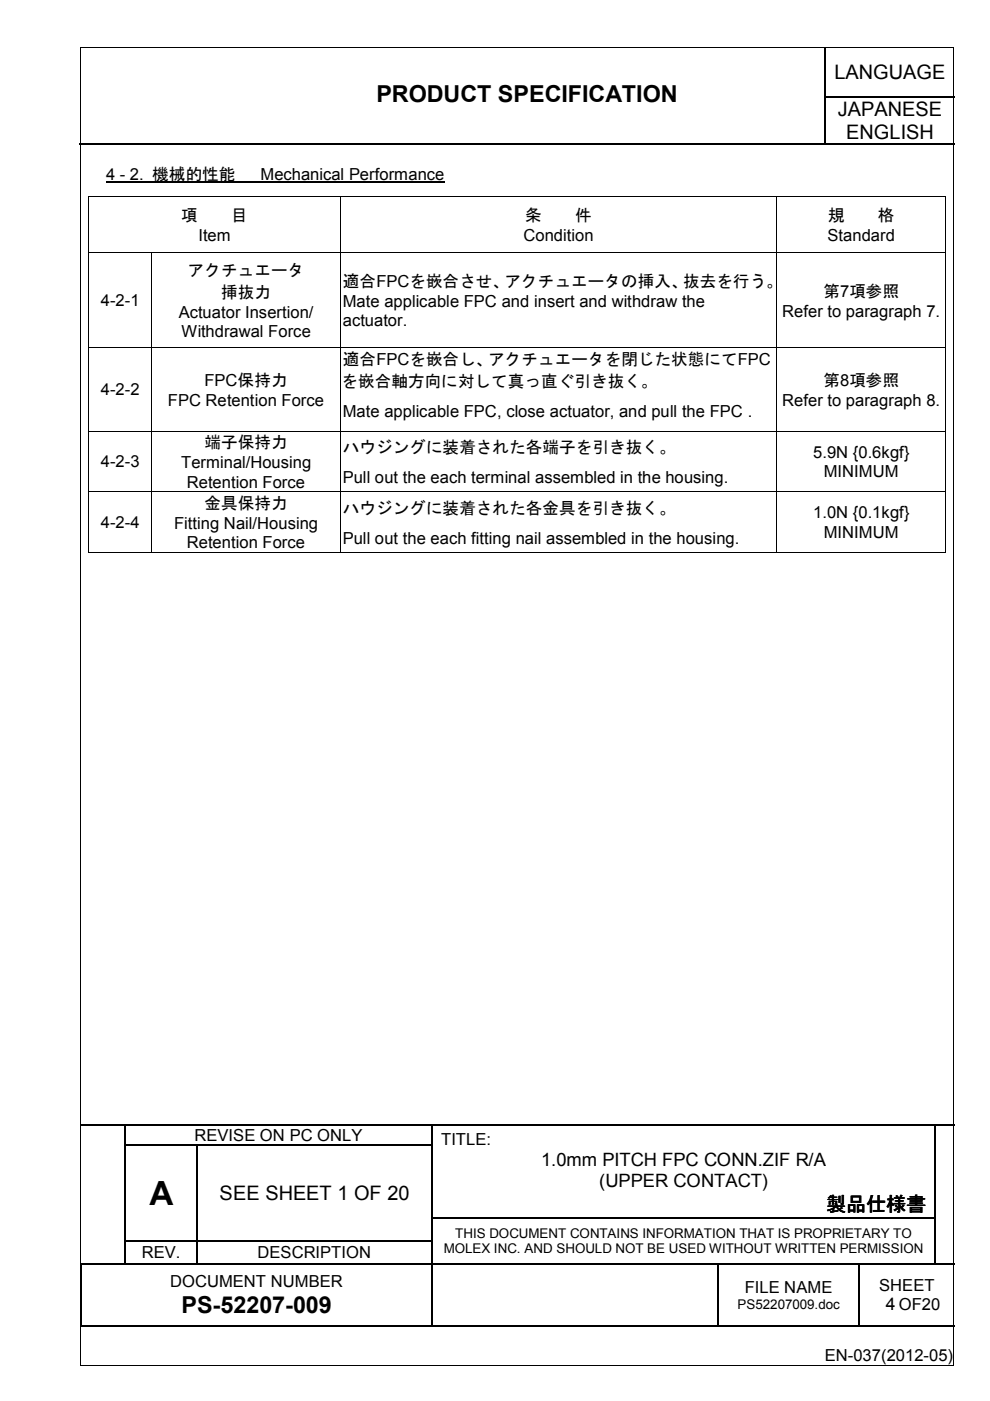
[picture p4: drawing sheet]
<svg xmlns="http://www.w3.org/2000/svg" width="210mm" height="297mm" viewBox="0 0 210 297" stroke-linecap="round" stroke-linejoin="round" font-family="sans-serif">
<defs><g id="words">
<text font-size="7.1" x="31.7" y="255.5">A</text>
<g font-size="5">
<text x="79.8" y="21.6">PRODUCT SPECIFICATION</text>
<text x="38.5" y="278.3">PS-52207-009</text>
</g>
<g font-size="4.2">
<text x="176.9" y="16.8">LANGUAGE</text>
<text x="177.6" y="24.6">JAPANESE</text>
<text x="179.4" y="29.4">ENGLISH</text>
<text x="46.6" y="254.5">SEE SHEET 1 OF 20</text>
<text x="175.2" y="256.8">製品仕様書</text>
</g>
<g font-size="3.9">
<text x="114.7" y="247.2">1.0mm PITCH FPC CONN.ZIF R/A</text>
<text x="127" y="251.7">(UPPER CONTACT)</text>
</g>
<text font-size="3.7" x="187.8" y="277.8">4 OF20</text>
<g font-size="3.5">
<text x="22.5" y="38.1">4 - 2. 機械的性能</text>
<text x="55.2" y="38.1">Mechanical Performance</text>
<text x="38.4" y="46.8">項</text>
<text x="49" y="46.8">目</text>
<text x="111.4" y="46.8">条</text>
<text x="122" y="46.8">件</text>
<text x="175.6" y="46.8">規</text>
<text x="186.1" y="46.8">格</text>
<text x="42.1" y="51.1">Item</text>
<text x="111" y="51.1">Condition</text>
<text x="175.5" y="51.1">Standard</text>
<text x="39.8" y="58.6">アクチュエータ</text>
<text x="21.4" y="64.9">4-2-1</text>
<text x="46.9" y="63.2">挿抜力</text>
<text x="72.7" y="65.2">Mate applicable FPC and insert and withdraw the</text>
<text x="72.7" y="60.9">適合FPCを嵌合させ、アクチュエータの挿入、抜去を行う。</text>
<text x="174.6" y="62.9">第7項参照</text>
<text x="37.9" y="67.4">Actuator Insertion/</text>
<text x="38.5" y="71.5">Withdrawal Force</text>
<text x="72.7" y="69.2">actuator.</text>
<text x="165.9" y="67.2">Refer to paragraph 7.</text>
<text x="72.7" y="77.4">適合FPCを嵌合し、アクチュエータを閉じた状態にてFPC</text>
<text x="21.4" y="83.8">4-2-2</text>
<text x="43.3" y="81.8">FPC保持力</text>
<text x="72.4" y="82">を嵌合軸方向に対して真っ直ぐ引き抜く。</text>
<text x="174.6" y="81.8">第8項参照</text>
<text x="35.6" y="86.1">FPC Retention Force</text>
<text x="72.7" y="88.4">Mate applicable FPC, close actuator, and pull the FPC .</text>
<text x="165.9" y="86.1">Refer to paragraph 8.</text>
<text x="43.3" y="95">端子保持力</text>
<text x="21.4" y="99.1">4-2-3</text>
<text x="38.4" y="99.3">Terminal/Housing</text>
<text x="72.7" y="96">ハウジングに装着された各端子を引き抜く。</text>
<text x="172.4" y="97">5.9N {0.6kgf}</text>
<text x="174.7" y="101.1">MINIMUM</text>
<text x="39.6" y="103.4">Retention Force</text>
<text x="43.3" y="107.9">金具保持力</text>
<text x="72.7" y="102.4">Pull out the each terminal assembled in the housing.</text>
<text x="21.4" y="111.9">4-2-4</text>
<text x="36.9" y="112.2">Fitting Nail/Housing</text>
<text x="72.7" y="108.9">ハウジングに装着された各金具を引き抜く。</text>
<text x="172.4" y="109.9">1.0N {0.1kgf}</text>
<text x="174.7" y="114">MINIMUM</text>
<text x="39.6" y="116.2">Retention Force</text>
<text x="72.7" y="115.3">Pull out the each fitting nail assembled in the housing.</text>
<text x="41.2" y="241.9">REVISE ON PC ONLY</text>
<text x="93.5" y="242.8">TITLE:</text>
<text x="30.1" y="266.7">REV.</text>
<text x="54.6" y="266.7">DESCRIPTION</text>
<text x="36.1" y="272.9">DOCUMENT NUMBER</text>
<text x="157.9" y="274.2">FILE NAME</text>
<text x="186.4" y="273.6">SHEET</text>
<text x="174.9" y="288.6">EN-037(2012-05)</text>
</g>
<g font-size="2.8">
<text x="96.5" y="262.4">THIS DOCUMENT CONTAINS INFORMATION THAT IS PROPRIETARY TO</text>
<text x="94.1" y="265.7">MOLEX INC. AND SHOULD NOT BE USED WITHOUT WRITTEN PERMISSION</text>
<text x="156.4" y="277.5">PS52207009.doc</text>
</g>
</g></defs>
<g fill="none" stroke="#000" stroke-width=".25">
<path d="M174.9 10.2v10.2M16.8 30.4h158M174.9 20.6v9.7M175 20.5h27.5M175 30.4h27.5M17.2 238.5h9.3M26.6 238.7v4M26.7 238.5h64.8M91.6 238.7v4M91.7 238.5h106.4M198.2 238.7v4M198.3 238.5h4.1"/>
<path d="M26.6 243v4.8M26.6 248.1v4.9M26.6 253.2v4.9M26.6 258.4v4.6M26.7 242.9h15M41.8 243v4.8M41.8 248.1v4.9M41.8 253.2v4.9M41.8 258.4v4.6M42 242.9h49.5M91.6 243v4.8M91.6 248.1v4.9"/>
<path d="M91.6 253.2v4.9M91.6 258.4v4.6M91.7 258.3h106.4M198.2 243v4.8M198.2 248.1v4.9M198.2 253.2v4.9M198.2 258.4v4.6M17.2 268.1v13M17.6 267.9h8.9M26.6 263.2v4.6M26.7 263.1h15M26.7 267.9h15"/>
<path d="M41.8 263.2v4.6M42 263.1h49.5M42 267.9h49.5M91.6 263.2v4.6M91.6 268.1v13M91.7 267.9h60.4M152.2 268.1v13M152.4 267.9h29.7M182.2 268.1v13M182.3 267.9h15.8M198.2 263.2v4.6M198.3 267.9h4.1"/>
<path d="M17.3 281.2h74.2M91.7 281.2h60.4M152.4 281.2h29.7M182.3 281.2h20.1"/>
</g>
<g fill="#000">
<path d="M174.8 20.4h.2v.2h-.2zM174.8 30.3h.2v.3h-.2zM26.5 238.4h.2v.3h-.2zM91.5 238.4h.2v.3h-.2zM198.1 238.4h.2v.3h-.2zM26.5 242.7h.2v.3h-.2zM26.5 247.8h.2v.3h-.2zM26.5 253h.2v.2h-.2zM26.5 258.1h.2v.3h-.2zM41.7 242.7h.3v.3h-.3zM41.7 247.8h.3v.3h-.3zM41.7 253h.3v.2h-.3z"/>
<path d="M41.7 258.1h.3v.3h-.3zM91.5 242.7h.2v.3h-.2zM91.5 247.8h.2v.3h-.2zM91.5 253h.2v.2h-.2zM91.5 258.1h.2v.3h-.2zM198.1 242.7h.2v.3h-.2zM198.1 247.8h.2v.3h-.2zM198.1 253h.2v.2h-.2zM198.1 258.1h.2v.3h-.2zM17.1 267.8h.2v.3h-.2zM17.3 267.8h.3v.3h-.3zM26.5 263h.2v.2h-.2z"/>
<path d="M26.5 267.8h.2v.3h-.2zM41.7 263h.3v.2h-.3zM41.7 267.8h.3v.3h-.3zM91.5 263h.2v.2h-.2zM91.5 267.8h.2v.3h-.2zM152.1 267.8h.3v.3h-.3zM182.1 267.8h.2v.3h-.2zM198.1 263h.2v.2h-.2zM198.1 267.8h.2v.3h-.2zM17.1 281.1h.2v.2h-.2zM91.5 281.1h.2v.2h-.2zM152.1 281.1h.3v.2h-.3z"/>
<path d="M182.1 281.1h.2v.2h-.2z"/>
</g>
<g fill="#fff">
<path d="M17.2 10.2l.2 .2z" fill-rule="evenodd"/>
<path d="M55.6 15.8h112.4v9.7h-112.4z" fill-rule="evenodd"/>
</g>
<path d="M22.5 38.7h71.7" fill="none" stroke="#000" stroke-width=".25"/>
<g fill="#000">
<path d="M17 10h.2v.2h-.2zM202.1 10h.2v.2h-.2zM18.7 41.5h.2v.2h-.2zM18.7 53.5h.2v.1h-.2zM32.1 53.5h.2v.1h-.2zM72.1 41.5h.2v.2h-.2zM72.1 53.5h.2v.1h-.2zM164.6 41.5h.2v.2h-.2zM164.6 53.5h.2v.1h-.2zM200.4 41.5h.2v.2h-.2zM200.4 53.5h.2v.1h-.2zM18.7 73.7h.2v.1h-.2z"/>
<path d="M32.1 73.7h.2v.1h-.2zM72.1 73.7h.2v.1h-.2zM164.6 73.7h.2v.1h-.2zM200.4 73.7h.2v.1h-.2zM18.7 91.3h.2v.2h-.2zM32.1 91.3h.2v.2h-.2zM72.1 91.3h.2v.2h-.2zM164.6 91.3h.2v.2h-.2zM200.4 91.3h.2v.2h-.2zM18.7 104.2h.2v.2h-.2zM18.7 117.1h.2v.1h-.2zM32.1 104.2h.2v.2h-.2z"/>
<path d="M32.1 117.1h.2v.1h-.2zM72.1 104.2h.2v.2h-.2zM72.1 117.1h.2v.1h-.2zM164.6 104.2h.2v.2h-.2zM164.6 117.1h.2v.1h-.2zM200.4 104.2h.2v.2h-.2zM200.4 117.1h.2v.1h-.2zM17 289.4h.2v.2h-.2zM202.1 289.4h.2v.2h-.2z"/>
</g>
<g fill="none" stroke="#000" stroke-width=".21">
<path d="M17.1 10.2v279.2M17.2 10.1h184.9M202.2 10.2v279.2M18.8 41.7v11.8M18.8 53.6v20.1M18.9 41.6h53.2M18.9 53.6h13.2M32.2 53.6v20.1M32.3 53.6h39.8M72.2 41.7v11.8M72.2 53.6v20.1M72.3 41.6h92.3"/>
<path d="M72.3 53.6h92.3M164.7 41.7v11.8M164.7 53.6v20.1M164.8 41.6h35.6M164.8 53.6h35.6M200.5 41.7v11.8M200.5 53.6v20.1M18.8 73.8v17.5M18.9 73.7h13.2M32.2 73.8v17.5M32.3 73.7h39.8M72.2 73.8v17.5"/>
<path d="M72.3 73.7h92.3M164.7 73.8v17.5M164.8 73.7h35.6M200.5 73.8v17.5M18.8 91.5v12.7M18.9 91.4h13.2M32.2 91.5v12.7M32.3 91.4h39.8M72.2 91.5v12.7M72.3 91.4h92.3M164.7 91.5v12.7M164.8 91.4h35.6"/>
<path d="M200.5 91.5v12.7M18.8 104.4v12.7M18.9 104.3h13.2M18.9 117.1h13.2M32.2 104.4v12.7M32.3 104.3h39.8M32.3 117.1h39.8M72.2 104.4v12.7M72.3 104.3h92.3M72.3 117.1h92.3M164.7 104.4v12.7M164.8 104.3h35.6"/>
<path d="M164.8 117.1h35.6M200.5 104.4v12.7M17.2 289.5h184.9"/>
</g>
<use href="#words"/>
</svg>
